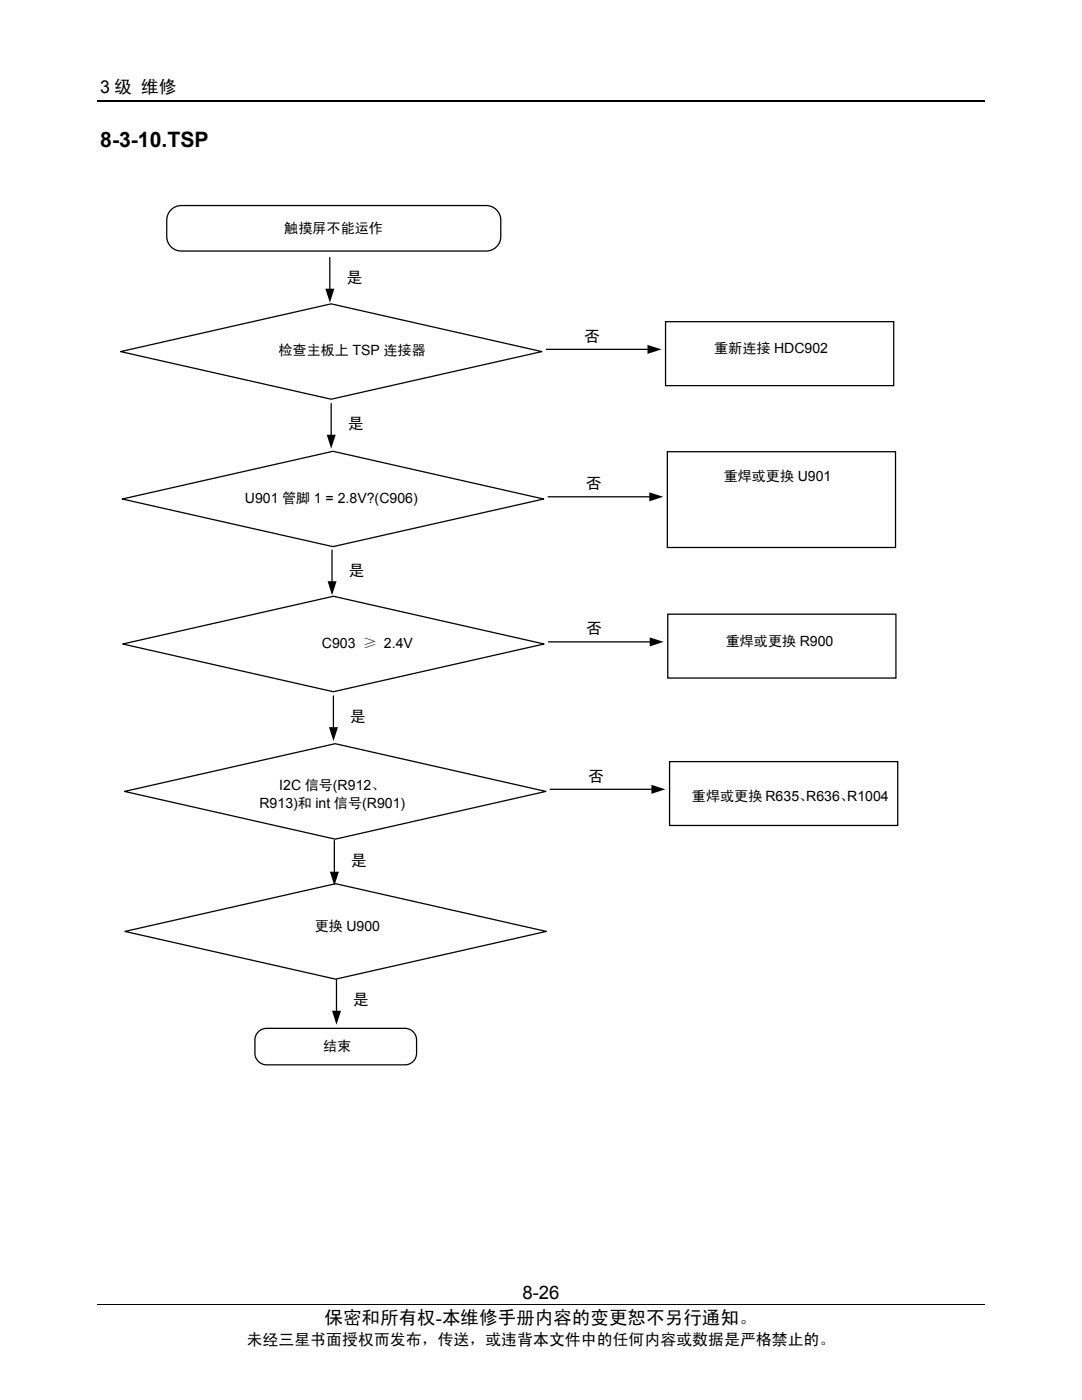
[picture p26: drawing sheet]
<svg xmlns="http://www.w3.org/2000/svg" width="216mm" height="279mm" viewBox="0 0 216 279" stroke-linecap="round" stroke-linejoin="round" font-family="sans-serif">
<defs><g id="words">
<text font-size="4.2" x="20" y="29.3">8-3-10.TSP</text>
<g font-size="3.7">
<text x="104.3" y="259.2">8-26</text>
<text x="64.7" y="264.2">保密和所有权-本维修手册内容的变更恕不另行通知。</text>
</g>
<text font-size="3.5" x="20" y="18.6">3 级 维修</text>
<g font-size="3.2">
<text x="69.1" y="56.6">是</text>
<text x="116.6" y="68.2">否</text>
<text x="69.4" y="85.7">是</text>
<text x="116.9" y="97.6">否</text>
<text x="69.6" y="114.9">是</text>
<text x="117" y="126.6">否</text>
<text x="69.8" y="144.1">是</text>
<text x="117.3" y="156">否</text>
<text x="70" y="172.9">是</text>
<text x="70.4" y="200.7">是</text>
<text x="49.2" y="268.5">未经三星书面授权而发布，传送，或违背本文件中的任何内容或数据是严格禁止的。</text>
</g>
<g font-size="2.8">
<text x="56.7" y="46.5">触摸屏不能运作</text>
<text x="55.6" y="70.9">检查主板上 TSP 连接器</text>
<text x="142.5" y="70.5">重新连接 HDC902</text>
<text x="144.4" y="96">重焊或更换 U901</text>
<text x="48.9" y="100.4">U901 管脚 1 = 2.8V?(C906)</text>
<text x="64.2" y="129.2">C903 ≥ 2.4V</text>
<text x="144.8" y="128.9">重焊或更换 R900</text>
<text x="51.8" y="161.3">R913)和 int 信号(R901)</text>
<text x="55.7" y="157.6">I2C 信号(R912、</text>
<text x="138.1" y="159.9">重焊或更换 R635、</text>
<text x="160.9" y="159.9">R636、</text>
<text x="169" y="159.9">R1004</text>
<text x="62.8" y="185.8">更换 U900</text>
<text x="64.5" y="209.7">结束</text>
</g>
</g></defs>
<g fill="none" stroke="#000" stroke-width=".25">
<path d="M19.5 20.1h177M34.4 41.7l1.1-.6 .7-.1h60.8a2.93 2.93 0 0 1 2.9 2.9v3.3a2.91 2.91 0 0 1-2.9 2.9h-60.8a2.89 2.89 0 0 1-2.9-2.9v-3.3a2.93 2.93 0 0 1 1.1-2.2zM65.8 51.4v6.3M24.1 70.2l42-9.6 42 9.6-42 9.5zM109 69.7h20.2M132.8 64.2h45.5v12.8h-45.5zM24.4 99.6l42-9.5 42.1 9.5-42.1 9.5zM66.1 80.5v6.3M109.4 99.1h20.2M133.2 90.1h45.5v19.2h-45.5zM66.3 109.8v6.2M24.5 128.5l42-9.5 42.1 9.5-42.1 9.5z"/>
<path d="M66.5 138.9v6.3M109.5 128.1h20.2M133.2 122.6h45.6v12.7h-45.6zM24.8 157.9l42.1-9.5 42 9.5-42 9.6zM109.8 157.5h20.2M133.6 152h45.5v12.7h-45.5zM66.7 167.7v6.3M24.9 185.9l42.1-9.5 42 9.5-42 9.5zM67.1 195.5v6.3M51.4 206.1a2.36 2.36 0 0 1 1.8-.9h27.6a2.32 2.32 0 0 1 2.3 2.4v2.6a2.32 2.32 0 0 1-2.3 2.3h-27.6a2.34 2.34 0 0 1-2.3-2.3v-3.2z"/>
</g>
<path d="M19.5 260.4h177" fill="none" stroke="#000" stroke-width=".2"/>
<path d="M64.9 57.6h1.8l-.9 2.8zM129.2 68.8l2.8 .9-2.8 .9zM65.2 86.8h1.8l-.9 2.7zM65.4 116h1.8l-.9 2.8zM129.6 98.3l2.7 .8-2.7 1zM129.6 127.2l2.8 .9-2.8 .9zM65.6 145.1h1.8l-.9 2.8zM130 156.6l2.8 .9-2.8 .9zM65.8 174h1.8l-.9 2.7zM66.3 201.7h1.8l-1 2.8z" fill="#000"/>
<use href="#words"/>
</svg>
